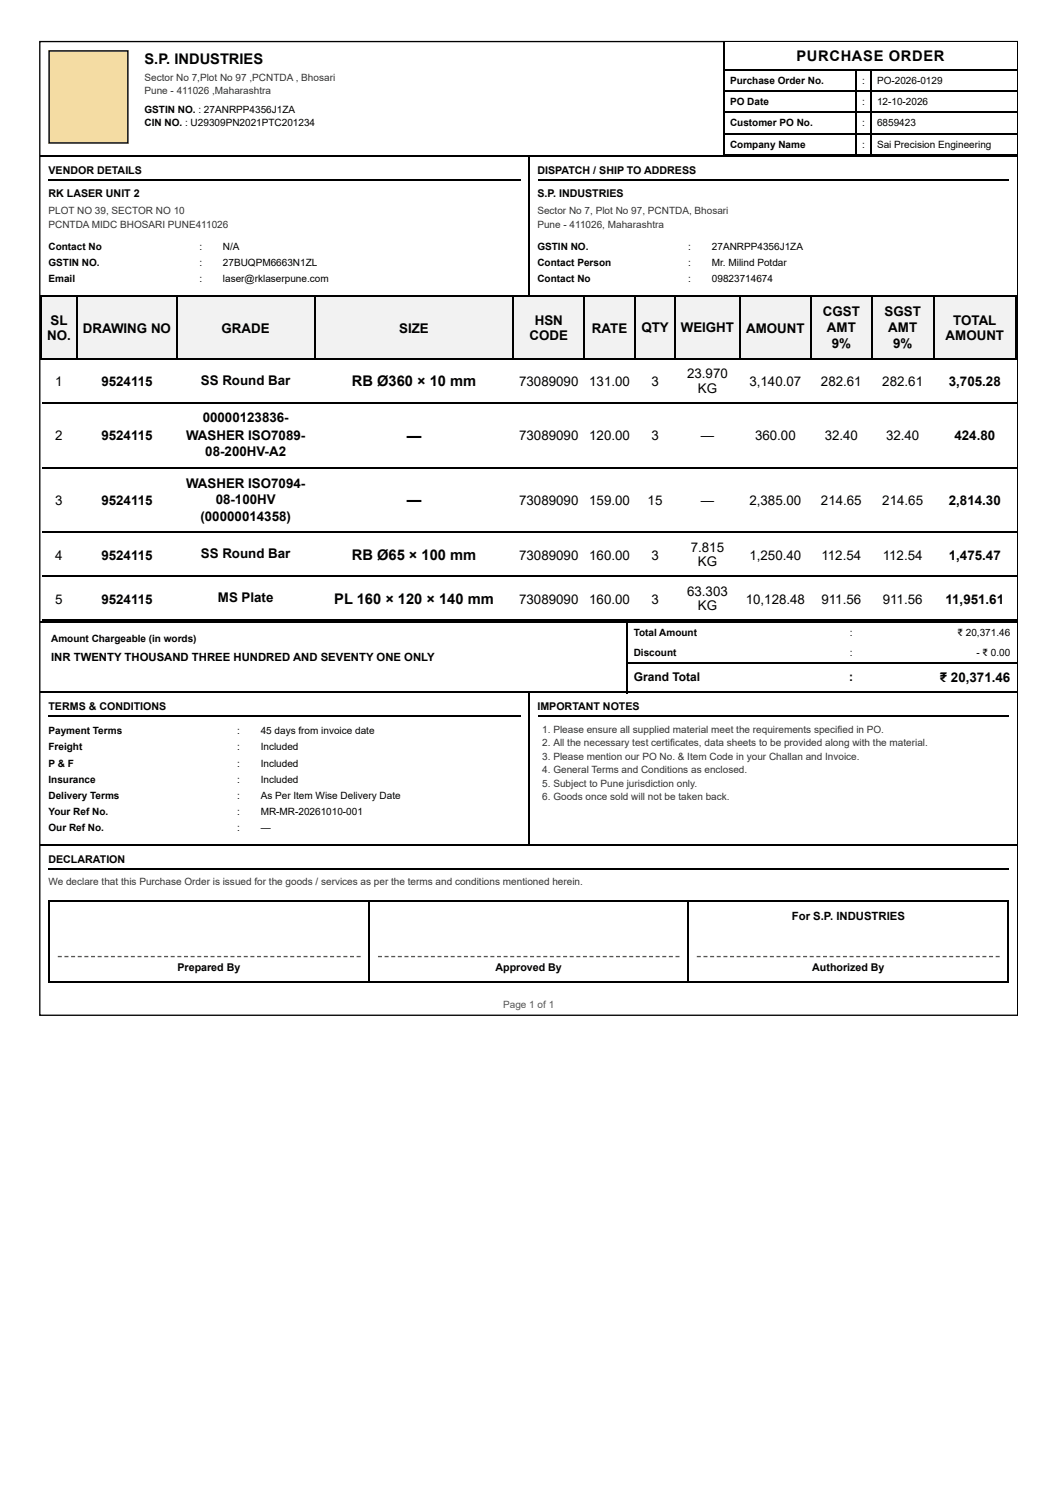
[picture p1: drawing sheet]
<svg xmlns="http://www.w3.org/2000/svg" width="210mm" height="297mm" viewBox="0 0 210 297" stroke-linecap="round" stroke-linejoin="round" font-family="sans-serif">
<defs><g id="words">
<g font-size="2.9">
<text x="28.7" y="12.6">S.P. INDUSTRIES</text>
<text x="158" y="12.1">PURCHASE ORDER</text>
<text x="69.8" y="76.6">RB Ø360 × 10 mm</text>
<text x="80.7" y="87.5">—</text>
<text x="80.7" y="100.2">—</text>
<text x="69.8" y="111">RB Ø65 × 100 mm</text>
<text x="66.3" y="119.8">PL 160 × 120 × 140 mm</text>
</g>
<g font-size="2.6">
<text x="10" y="64.5">SL</text>
<text x="106.1" y="64.5">HSN</text>
<text x="127.2" y="65.8">QTY</text>
<text x="135" y="65.8">WEIGHT</text>
<text x="163.2" y="62.6">CGST</text>
<text x="164" y="65.8">AMT</text>
<text x="175.4" y="62.6">SGST</text>
<text x="176.2" y="65.8">AMT</text>
<text x="189.1" y="64.5">TOTAL</text>
<text x="9.3" y="67.4">NO.</text>
<text x="16.4" y="66.1">DRAWING NO</text>
<text x="44" y="66.1">GRADE</text>
<text x="79.2" y="66.1">SIZE</text>
<text x="105" y="67.4">CODE</text>
<text x="117.4" y="66.1">RATE</text>
<text x="148" y="66.1">AMOUNT</text>
<text x="165" y="69">9%</text>
<text x="177.1" y="69">9%</text>
<text x="187.5" y="67.4">AMOUNT</text>
<text x="11" y="76.6">1</text>
<text x="20.1" y="76.6">9524115</text>
<text x="39.8" y="76.4">SS Round Bar</text>
<text x="103" y="76.6">73089090</text>
<text x="116.9" y="76.6">131.00</text>
<text x="129.2" y="76.6">3</text>
<text x="136.3" y="75.1">23.970</text>
<text x="138.4" y="78">KG</text>
<text x="148.6" y="76.6">3,140.07</text>
<text x="162.8" y="76.6">282.61</text>
<text x="175" y="76.6">282.61</text>
<text x="188.2" y="76.6">3,705.28</text>
<text x="40.2" y="83.8">00000123836-</text>
<text x="11" y="87.2">2</text>
<text x="20.1" y="87.2">9524115</text>
<text x="36.9" y="87.2">WASHER ISO7089-</text>
<text x="103" y="87.2">73089090</text>
<text x="116.9" y="87.2">120.00</text>
<text x="129.2" y="87.2">3</text>
<text x="139" y="87.2">—</text>
<text x="149.7" y="87.2">360.00</text>
<text x="163.6" y="87.2">32.40</text>
<text x="175.7" y="87.2">32.40</text>
<text x="189.3" y="87.2">424.80</text>
<text x="40.7" y="90.4">08-200HV-A2</text>
<text x="11" y="100.2">3</text>
<text x="20.1" y="100.2">9524115</text>
<text x="36.9" y="96.7">WASHER ISO7094-</text>
<text x="42.8" y="99.9">08-100HV</text>
<text x="103" y="100.2">73089090</text>
<text x="116.9" y="100.2">159.00</text>
<text x="128.4" y="100.2">15</text>
<text x="139" y="100.2">—</text>
<text x="148.6" y="100.2">2,385.00</text>
<text x="162.8" y="100.2">214.65</text>
<text x="175" y="100.2">214.65</text>
<text x="188.2" y="100.2">2,814.30</text>
<text x="39.8" y="103.4">(00000014358)</text>
<text x="11" y="111">4</text>
<text x="20.1" y="111">9524115</text>
<text x="39.8" y="110.8">SS Round Bar</text>
<text x="103" y="111">73089090</text>
<text x="116.9" y="111">160.00</text>
<text x="129.2" y="111">3</text>
<text x="137" y="109.4">7.815</text>
<text x="138.4" y="112.4">KG</text>
<text x="148.6" y="111">1,250.40</text>
<text x="162.9" y="111">112.54</text>
<text x="175.1" y="111">112.54</text>
<text x="188.2" y="111">1,475.47</text>
<text x="11" y="119.8">5</text>
<text x="20.1" y="119.8">9524115</text>
<text x="43.2" y="119.5">MS Plate</text>
<text x="103" y="119.8">73089090</text>
<text x="116.9" y="119.8">160.00</text>
<text x="129.2" y="119.8">3</text>
<text x="136.3" y="118.2">63.303</text>
<text x="147.9" y="119.8">10,128.48</text>
<text x="162.9" y="119.8">911.56</text>
<text x="175.1" y="119.8">911.56</text>
<text x="187.5" y="119.8">11,951.61</text>
<text x="138.4" y="121.1">KG</text>
<text x="186.4" y="135.4">₹ 20,371.46</text>
</g>
<g font-size="2.4">
<text x="125.7" y="135.1">Grand Total</text>
<text x="168.4" y="135.1">:</text>
</g>
<g font-size="2.2">
<text x="10.1" y="131.1">INR TWENTY THOUSAND THREE HUNDRED AND SEVENTY ONE ONLY</text>
<text x="157" y="182.5">For S.P. INDUSTRIES</text>
</g>
<g font-size="2.1">
<text x="9.6" y="34.6">VENDOR DETAILS</text>
<text x="106.6" y="34.6">DISPATCH / SHIP TO ADDRESS</text>
<text x="9.6" y="39.1">RK LASER UNIT 2</text>
<text x="106.6" y="39.1">S.P. INDUSTRIES</text>
<text x="9.6" y="140.9">TERMS &amp; CONDITIONS</text>
<text x="106.6" y="140.9">IMPORTANT NOTES</text>
<text x="9.6" y="171.1">DECLARATION</text>
<text x="35.2" y="192.5">Prepared By</text>
<text x="98.3" y="192.5">Approved By</text>
<text x="161.1" y="192.5">Authorized By</text>
</g>
<g font-size="2" fill="#333">
<text x="28.7" y="16.1">Sector No 7,Plot No 97 ,PCNTDA , Bhosari</text>
<text x="28.7" y="18.7">Pune - 411026 ,Maharashtra</text>
<text x="9.6" y="42.5">PLOT NO 39, SECTOR NO 10</text>
<text x="9.6" y="45.2">PCNTDA MIDC BHOSARI PUNE411026</text>
<text x="106.6" y="42.5">Sector No 7, Plot No 97, PCNTDA, Bhosari</text>
<text x="106.6" y="45.2">Pune - 411026, Maharashtra</text>
<text x="107.6" y="145.4">1. Please ensure all supplied material meet the requirements specified in PO.</text>
<text x="107.6" y="148.1">2. All the necessary test certificates, data sheets to be provided along with the material.</text>
<text x="107.6" y="150.7">3. Please mention our PO No. &amp; Item Code in your Challan and Invoice.</text>
<text x="107.6" y="153.4">4. General Terms and Conditions as enclosed.</text>
<text x="107.6" y="156">5. Subject to Pune jurisdiction only.</text>
<text x="107.6" y="158.7">6. Goods once sold will not be taken back.</text>
<text x="9.6" y="175.6">We declare that this Purchase Order is issued for the goods / services as per the terms and conditions mentioned herein.</text>
</g>
<g font-size="2">
<text x="144.8" y="16.6">Purchase Order No.</text>
<text x="171" y="16.6">:</text>
<text x="173.9" y="16.6">PO-2026-0129</text>
<text x="28.7" y="22.4">GSTIN NO. : 27ANRPP4356J1ZA</text>
<text x="144.8" y="20.8">PO Date</text>
<text x="171" y="20.8">:</text>
<text x="173.9" y="20.8">12-10-2026</text>
<text x="28.7" y="25">CIN NO. : U29309PN2021PTC201234</text>
<text x="144.8" y="25">Customer PO No.</text>
<text x="144.8" y="29.3">Company Name</text>
<text x="171" y="25">:</text>
<text x="171" y="29.3">:</text>
<text x="173.9" y="25">6859423</text>
<text x="173.9" y="29.3">Sai Precision Engineering</text>
<text x="9.6" y="49.7">Contact No</text>
<text x="9.6" y="52.8">GSTIN NO.</text>
<text x="39.5" y="49.7">:</text>
<text x="39.5" y="52.8">:</text>
<text x="44.2" y="49.7">N/A</text>
<text x="44.2" y="52.8">27BUQPM6663N1ZL</text>
<text x="106.6" y="49.7">GSTIN NO.</text>
<text x="106.6" y="52.8">Contact Person</text>
<text x="136.5" y="49.7">:</text>
<text x="136.5" y="52.8">:</text>
<text x="141.2" y="49.7">27ANRPP4356J1ZA</text>
<text x="141.2" y="52.8">Mr. Milind Potdar</text>
<text x="9.6" y="56">Email</text>
<text x="39.5" y="56">:</text>
<text x="44.2" y="56">laser@rklaserpune.com</text>
<text x="106.6" y="56">Contact No</text>
<text x="136.5" y="56">:</text>
<text x="141.2" y="56">09823714674</text>
<text x="10.1" y="127.4">Amount Chargeable (in words)</text>
<text x="125.7" y="126.1">Total Amount</text>
<text x="125.7" y="130.1">Discount</text>
<text x="168.5" y="126.1">:</text>
<text x="168.5" y="130.1">:</text>
<text x="189.9" y="126.1">₹ 20,371.46</text>
<text x="193.6" y="130.1">- ₹ 0.00</text>
<text x="9.6" y="145.7">Payment Terms</text>
<text x="9.6" y="148.9">Freight</text>
<text x="47" y="145.7">:</text>
<text x="47" y="148.9">:</text>
<text x="51.7" y="145.7">45 days from invoice date</text>
<text x="51.7" y="148.9">Included</text>
<text x="9.6" y="152">P &amp; F</text>
<text x="9.6" y="155.2">Insurance</text>
<text x="47" y="152">:</text>
<text x="47" y="155.2">:</text>
<text x="51.7" y="152">Included</text>
<text x="51.7" y="155.2">Included</text>
<text x="9.6" y="158.4">Delivery Terms</text>
<text x="9.6" y="161.6">Your Ref No.</text>
<text x="47" y="158.4">:</text>
<text x="47" y="161.6">:</text>
<text x="51.7" y="158.4">As Per Item Wise Delivery Date</text>
<text x="51.7" y="161.6">MR-MR-20261010-001</text>
<text x="9.6" y="164.7">Our Ref No.</text>
<text x="47" y="164.7">:</text>
<text x="51.7" y="164.7">—</text>
</g>
<text font-size="2" fill="#555" x="99.8" y="199.9">Page 1 of 1</text>
</g></defs>
<path d="M7.9 8.2h193.9v193.2h-193.9z" fill="none" stroke="#000" stroke-width=".26"/>
<path d="M143.8 8.4h57.9v5.5h-57.9z" fill="#fff"/>
<path d="M143.6 8.4v22.7M143.8 13.8h57.9M143.8 18h57.9M169.8 13.9v17M172.7 13.9v17M8 31h135.5M143.8 22.3h57.9M143.8 26.5h57.9M143.8 30.7h57.9M143.8 31h57.9" fill="none" stroke="#000" stroke-width=".26"/>
<path d="M9.6 10h15.9v18.5h-15.9z" fill="#f4dca3"/>
<path d="M9.7 10.1h15.7v18.3h-15.7zM9.6 35.8h93.7M105 31.1v27.8M106.7 35.8h93.4M8 58.8h96.9M105.1 58.8h96.6" fill="none" stroke="#000" stroke-width=".26"/>
<g fill="#f2f2f2">
<path d="M8.3 58.9h6.9v12.4h-6.9z"/>
<path d="M15.2 58.9h19.8v12.4h-19.8z"/>
<path d="M35 58.9h27.3v12.4h-27.3z"/>
<path d="M62.3 58.9h39.7v12.4h-39.7z"/>
<path d="M102 58.9h13.7v12.4h-13.7z"/>
<path d="M115.7 58.9h10.3v12.4h-10.3z"/>
<path d="M126 58.9h7.7v12.4h-7.7z"/>
<path d="M133.7 58.9h13v12.4h-13z"/>
<path d="M146.7 58.9h14v12.4h-14z"/>
<path d="M160.7 58.9h12.2v12.4h-12.2z"/>
<path d="M172.9 58.9h12.1v12.4h-12.1z"/>
<path d="M185 58.9h16.7v12.4h-16.7z"/>
</g>
<g fill="none" stroke="#000" stroke-width=".26">
<path d="M8 58.8h193.7M8.2 58.6v12.7M15.3 58.6v12.7M35.1 58.6v12.7M62.4 58.6v12.7M101.8 58.6v12.7M115.8 58.6v12.7M125.9 58.6v12.7M133.8 58.6v12.7M146.8 58.6v12.7M160.8 58.6v12.7M173 58.6v12.7"/>
<path d="M185.2 58.6v12.7M201.6 58.6v12.7M8 71.2h193.7M8.3 79.9h193.4M8.3 92.9h193.4M8.3 105.6h193.4M8.3 114.3h193.4M8 123.3h116.2M8 137.4h116.2M8.3 123.1h193.4M124.3 123.2v14.3M124.4 131.5h77.3"/>
<path d="M124.4 123.3h77.3M124.4 137.4h77.3M9.6 142.1h93.7M106.7 142.1h93.4M9.6 172.3h190.5"/>
</g>
<g fill="#555">
<path d="M11.5 189.6h.8v.3h-.8zM12.8 189.6h.8v.3h-.8zM14.1 189.6h.8v.3h-.8zM15.4 189.6h.8v.3h-.8zM16.7 189.6h.8v.3h-.8zM18.1 189.6h.7v.3h-.7zM19.4 189.6h.8v.3h-.8zM20.7 189.6h.8v.3h-.8zM22 189.6h.8v.3h-.8zM23.3 189.6h.8v.3h-.8zM24.6 189.6h.8v.3h-.8zM26 189.6h.7v.3h-.7zM27.3 189.6h.8v.3h-.8zM28.6 189.6h.8v.3h-.8zM29.9 189.6h.8v.3h-.8zM31.2 189.6h.8v.3h-.8zM32.5 189.6h.8v.3h-.8zM33.9 189.6h.7v.3h-.7zM35.2 189.6h.8v.3h-.8zM36.5 189.6h.8v.3h-.8zM37.8 189.6h.8v.3h-.8zM39.1 189.6h.8v.3h-.8zM40.4 189.6h.8v.3h-.8zM41.8 189.6h.8v.3h-.8zM43.1 189.6h.8v.3h-.8zM44.4 189.6h.8v.3h-.8zM45.7 189.6h.8v.3h-.8zM47 189.6h.8v.3h-.8zM48.3 189.6h.8v.3h-.8zM49.7 189.6h.8v.3h-.8zM51 189.6h.8v.3h-.8zM52.3 189.6h.8v.3h-.8zM53.6 189.6h.8v.3h-.8zM54.9 189.6h.8v.3h-.8zM56.2 189.6h.8v.3h-.8zM57.6 189.6h.8v.3h-.8zM58.9 189.6h.8v.3h-.8zM60.2 189.6h.8v.3h-.8zM61.5 189.6h.8v.3h-.8zM62.8 189.6h.8v.3h-.8zM64.1 189.6h.8v.3h-.8zM65.5 189.6h.8v.3h-.8zM66.8 189.6h.8v.3h-.8zM68.1 189.6h.8v.3h-.8zM69.4 189.6h.8v.3h-.8zM70.7 189.6h.8v.3h-.8z"/>
<path d="M75 189.6h.8v.3h-.8zM76.3 189.6h.8v.3h-.8zM77.6 189.6h.8v.3h-.8zM78.9 189.6h.8v.3h-.8zM80.2 189.6h.8v.3h-.8zM81.5 189.6h.8v.3h-.8zM82.8 189.6h.8v.3h-.8zM84.1 189.6h.8v.3h-.8zM85.5 189.6h.7v.3h-.7zM86.8 189.6h.8v.3h-.8zM88.1 189.6h.8v.3h-.8zM89.4 189.6h.8v.3h-.8zM90.7 189.6h.8v.3h-.8zM92 189.6h.8v.3h-.8zM93.3 189.6h.8v.3h-.8zM94.6 189.6h.8v.3h-.8zM95.9 189.6h.8v.3h-.8zM97.3 189.6h.7v.3h-.7zM98.6 189.6h.8v.3h-.8zM99.9 189.6h.8v.3h-.8zM101.2 189.6h.8v.3h-.8zM102.5 189.6h.8v.3h-.8zM103.8 189.6h.8v.3h-.8zM105.1 189.6h.8v.3h-.8zM106.4 189.6h.8v.3h-.8zM107.7 189.6h.8v.3h-.8zM109.1 189.6h.7v.3h-.7zM110.4 189.6h.8v.3h-.8zM111.7 189.6h.8v.3h-.8zM113 189.6h.8v.3h-.8zM114.3 189.6h.8v.3h-.8zM115.6 189.6h.8v.3h-.8zM116.9 189.6h.8v.3h-.8zM118.2 189.6h.8v.3h-.8zM119.5 189.6h.8v.3h-.8zM120.9 189.6h.7v.3h-.7zM122.2 189.6h.8v.3h-.8zM123.5 189.6h.8v.3h-.8zM124.8 189.6h.8v.3h-.8zM126.1 189.6h.8v.3h-.8zM127.4 189.6h.8v.3h-.8zM128.7 189.6h.8v.3h-.8zM130 189.6h.8v.3h-.8zM131.3 189.6h.8v.3h-.8zM132.7 189.6h.7v.3h-.7zM134 189.6h.8v.3h-.8z"/>
<path d="M138.2 189.6h.8v.3h-.8zM139.5 189.6h.8v.3h-.8zM140.8 189.6h.8v.3h-.8zM142.2 189.6h.7v.3h-.7zM143.5 189.6h.8v.3h-.8zM144.8 189.6h.8v.3h-.8zM146.1 189.6h.8v.3h-.8zM147.4 189.6h.8v.3h-.8zM148.7 189.6h.8v.3h-.8zM150.1 189.6h.7v.3h-.7zM151.4 189.6h.8v.3h-.8zM152.7 189.6h.8v.3h-.8zM154 189.6h.8v.3h-.8zM155.3 189.6h.8v.3h-.8zM156.6 189.6h.8v.3h-.8zM158 189.6h.8v.3h-.8zM159.3 189.6h.8v.3h-.8zM160.6 189.6h.8v.3h-.8zM161.9 189.6h.8v.3h-.8zM163.2 189.6h.8v.3h-.8zM164.5 189.6h.8v.3h-.8zM165.9 189.6h.8v.3h-.8zM167.2 189.6h.8v.3h-.8zM168.5 189.6h.8v.3h-.8zM169.8 189.6h.8v.3h-.8zM171.1 189.6h.8v.3h-.8zM172.4 189.6h.8v.3h-.8zM173.8 189.6h.8v.3h-.8zM175.1 189.6h.8v.3h-.8zM176.4 189.6h.8v.3h-.8zM177.7 189.6h.8v.3h-.8zM179 189.6h.8v.3h-.8zM180.3 189.6h.8v.3h-.8zM181.7 189.6h.8v.3h-.8zM183 189.6h.8v.3h-.8zM184.3 189.6h.8v.3h-.8zM185.6 189.6h.8v.3h-.8zM186.9 189.6h.8v.3h-.8zM188.2 189.6h.8v.3h-.8zM189.6 189.6h.8v.3h-.8zM190.9 189.6h.8v.3h-.8zM192.2 189.6h.8v.3h-.8zM193.5 189.6h.8v.3h-.8zM194.8 189.6h.8v.3h-.8zM196.2 189.6h.7v.3h-.7zM197.5 189.6h.8v.3h-.8z"/>
</g>
<path d="M105 137.5v30.2M8 167.5h193.7M9.6 178.6h190.5M9.7 178.5v16.4M73.2 178.5v16.4M136.5 178.5v16.4M200 178.5v16.4M9.6 194.8h190.5" fill="none" stroke="#000" stroke-width=".26"/>
<use href="#words"/>
</svg>
